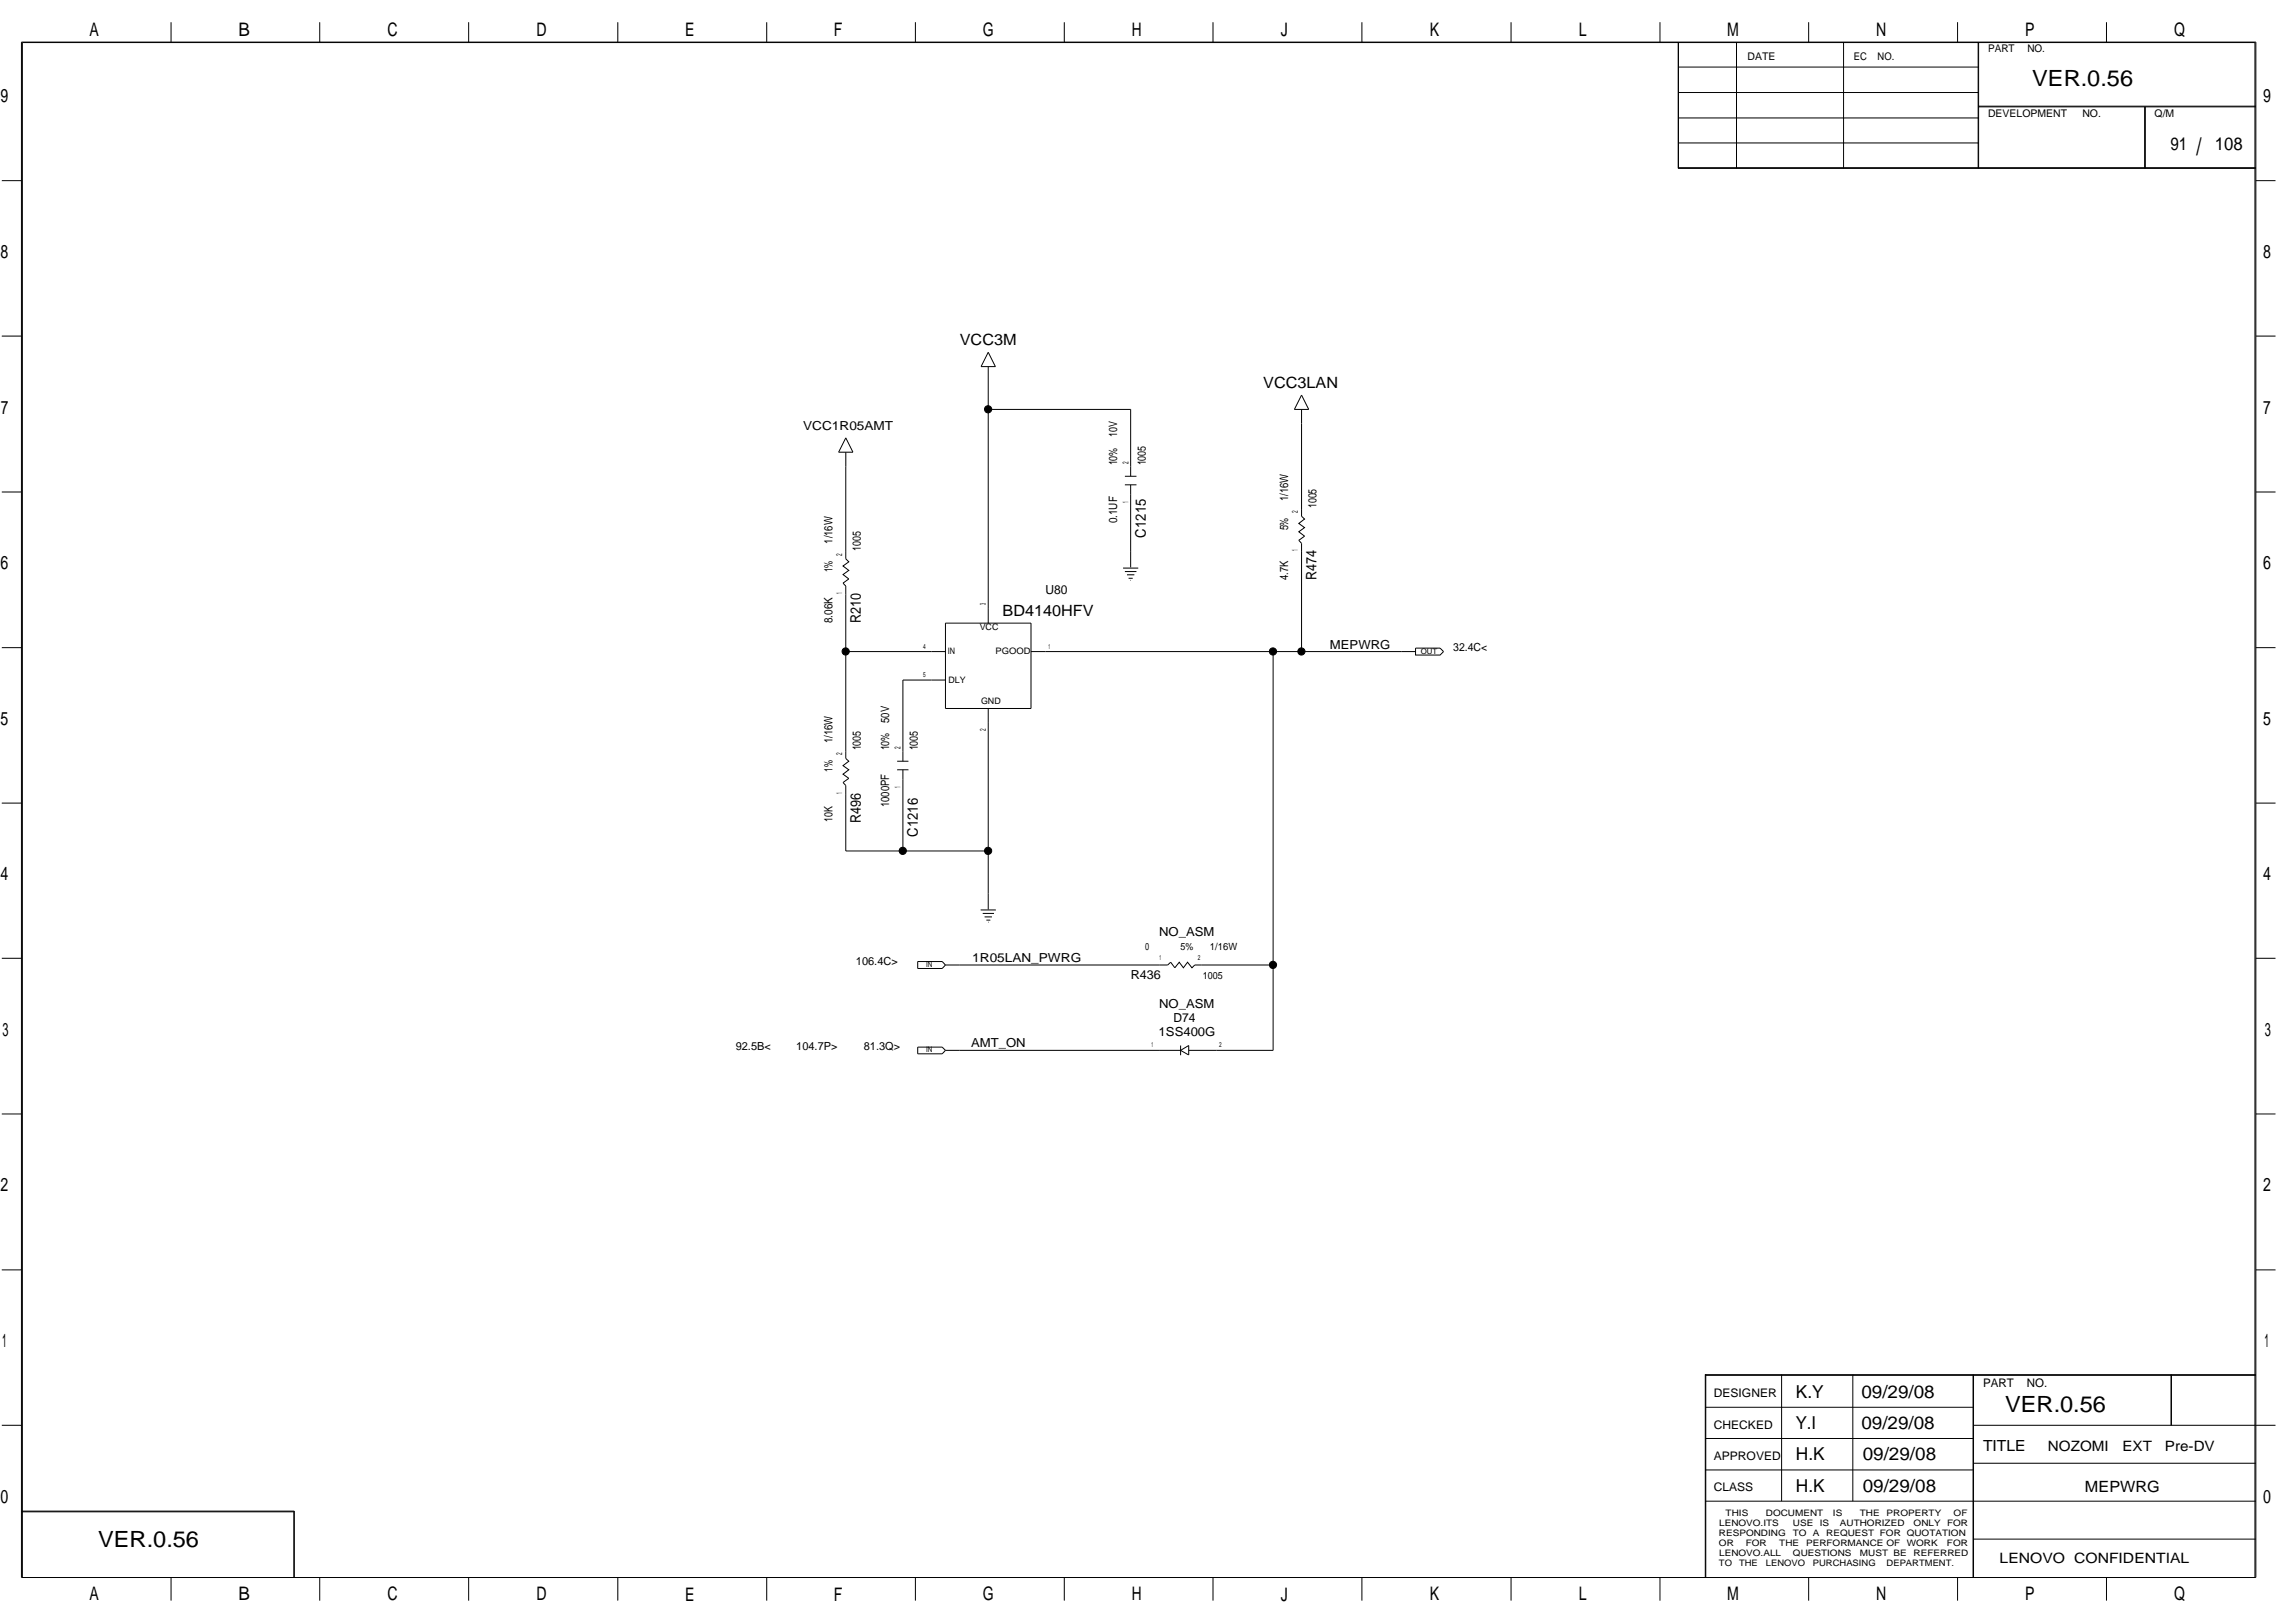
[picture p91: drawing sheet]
<svg xmlns="http://www.w3.org/2000/svg" width="420mm" height="297mm" viewBox="0 0 420 297" stroke-linecap="round" stroke-linejoin="round" font-family="sans-serif">
<defs><g id="words">
<text font-size="4.4" x="402.1" y="28.4">/</text>
<g font-size="4.1">
<text x="372.1" y="15.7">VER.0.56</text>
<text x="367.1" y="258.4">VER.0.56</text>
<text x="18" y="283.2">VER.0.56</text>
</g>
<g font-size="3.4">
<text x="16.4" y="6.6">A</text>
<text x="43.6" y="6.6">B</text>
<text x="70.9" y="6.6">C</text>
<text x="98.2" y="6.6">D</text>
<text x="125.4" y="6.6">E</text>
<text x="152.7" y="6.6">F</text>
<text x="179.9" y="6.6">G</text>
<text x="207.2" y="6.6">H</text>
<text x="234.5" y="6.6">J</text>
<text x="261.8" y="6.6">K</text>
<text x="289" y="6.6">L</text>
<text x="316.2" y="6.6">M</text>
<text x="343.5" y="6.6">N</text>
<text x="370.8" y="6.6">P</text>
<text x="398" y="6.6">Q</text>
<text x=".1" y="18.8">9</text>
<text x="414.3" y="18.8">9</text>
<text x=".1" y="47.2">8</text>
<text x="414.3" y="47.2">8</text>
<text x=".2" y="75.7">7</text>
<text x="414.3" y="75.7">7</text>
<text x=".1" y="104.2">6</text>
<text x="414.3" y="104.2">6</text>
<text x=".1" y="132.7">5</text>
<text x="414.3" y="132.7">5</text>
<text x=".1" y="161.1">4</text>
<text x="414.3" y="161.1">4</text>
<text x=".5" y="189.6">3</text>
<text x="414.6" y="189.6">3</text>
<text x=".1" y="218.1">2</text>
<text x="414.3" y="218.1">2</text>
<text x=".4" y="246.6">1</text>
<text x="414.6" y="246.6">1</text>
<text x=".1" y="275.1">0</text>
<text x="414.3" y="275.1">0</text>
<text x="16.4" y="292.9">A</text>
<text x="43.6" y="292.9">B</text>
<text x="70.9" y="292.9">C</text>
<text x="98.2" y="292.9">D</text>
<text x="125.4" y="292.9">E</text>
<text x="152.7" y="292.9">F</text>
<text x="179.9" y="292.9">G</text>
<text x="207.2" y="292.9">H</text>
<text x="234.5" y="292.9">J</text>
<text x="261.8" y="292.9">K</text>
<text x="289" y="292.9">L</text>
<text x="316.2" y="292.9">M</text>
<text x="343.5" y="292.9">N</text>
<text x="370.8" y="292.9">P</text>
<text x="398" y="292.9">Q</text>
</g>
<g font-size="3.3">
<text x="397.4" y="27.4">91</text>
<text x="405.5" y="27.4">108</text>
<text x="328.8" y="255.8">K.Y</text>
<text x="340.8" y="255.8">09/29/08</text>
<text x="328.7" y="261.6">Y.I</text>
<text x="340.8" y="261.6">09/29/08</text>
<text x="328.8" y="267.3">H.K</text>
<text x="341" y="267.3">09/29/08</text>
<text x="328.8" y="273">H.K</text>
<text x="341" y="273">09/29/08</text>
</g>
<g font-size="2.8">
<text x="175.7" y="63.2">VCC3M</text>
<text x="231.3" y="71">VCC3LAN</text>
<text x="183.5" y="112.7">BD4140HFV</text>
<text x="363" y="265.6">TITLE</text>
<text x="381.7" y="273.1">MEPWRG</text>
</g>
<g font-size="2.7">
<text x="209.8" y="98.4" transform="rotate(-90 209.8 98.4)">C1215</text>
<text x="241" y="106.2" transform="rotate(-90 241 106.2)">R474</text>
<text x="157.6" y="114" transform="rotate(-90 157.6 114)">R210</text>
<text x="157.6" y="150.5" transform="rotate(-90 157.6 150.5)">R496</text>
<text x="168" y="153.2" transform="rotate(-90 168 153.2)">C1216</text>
</g>
<g font-size="2.6">
<text x="374.9" y="265.5">NOZOMI</text>
<text x="388.6" y="265.5">EXT</text>
<text x="396.4" y="265.5">Pre-DV</text>
<text x="366.1" y="286.1">LENOVO CONFIDENTIAL</text>
</g>
<g font-size="2.3">
<text x="147.1" y="78.8">VCC1R05AMT</text>
<text x="191.4" y="108.8">U80</text>
<text x="243.5" y="118.7">MEPWRG</text>
<text x="212.2" y="171.4">NO_ASM</text>
<text x="178" y="176.1">1R05LAN_PWRG</text>
<text x="207" y="179.2">R436</text>
<text x="212.2" y="184.4">NO_ASM</text>
<text x="177.8" y="191.7">AMT_ON</text>
<text x="212.1" y="189.6">1SS400G</text>
<text x="214.8" y="187">D74</text>
</g>
<g font-size="2.2">
<text x="313.8" y="255.7">DESIGNER</text>
<text x="363" y="253.8">PART</text>
<text x="371.1" y="253.8">NO.</text>
<text x="313.8" y="261.5">CHECKED</text>
<text x="313.8" y="267.2">APPROVED</text>
<text x="313.8" y="272.9">CLASS</text>
</g>
<g font-size="2.1">
<text x="204.5" y="80" transform="rotate(-90 204.5 80)">10V</text>
<text x="204.5" y="85.2" transform="rotate(-90 204.5 85.2)">10%</text>
<text x="209.8" y="85.2" transform="rotate(-90 209.8 85.2)">1005</text>
<text x="204.5" y="95.8" transform="rotate(-90 204.5 95.8)">0.1UF</text>
<text x="235.8" y="91.7" transform="rotate(-90 235.8 91.7)">1/16W</text>
<text x="241" y="93" transform="rotate(-90 241 93)">1005</text>
<text x="152.4" y="99.5" transform="rotate(-90 152.4 99.5)">1/16W</text>
<text x="157.6" y="100.8" transform="rotate(-90 157.6 100.8)">1005</text>
<text x="235.8" y="97.1" transform="rotate(-90 235.8 97.1)">5%</text>
<text x="152.4" y="104.7" transform="rotate(-90 152.4 104.7)">1%</text>
<text x="235.8" y="106.2" transform="rotate(-90 235.8 106.2)">4.7K</text>
<text x="152.4" y="114" transform="rotate(-90 152.4 114)">8.06K</text>
<text x="152.4" y="136" transform="rotate(-90 152.4 136)">1/16W</text>
<text x="157.6" y="137.3" transform="rotate(-90 157.6 137.3)">1005</text>
<text x="162.8" y="137.3" transform="rotate(-90 162.8 137.3)">10%</text>
<text x="162.8" y="132.3" transform="rotate(-90 162.8 132.3)">50V</text>
<text x="168" y="137.3" transform="rotate(-90 168 137.3)">1005</text>
<text x="152.4" y="141.2" transform="rotate(-90 152.4 141.2)">1%</text>
<text x="162.8" y="147.7" transform="rotate(-90 162.8 147.7)">1000PF</text>
<text x="152.4" y="150.4" transform="rotate(-90 152.4 150.4)">10K</text>
</g>
<g font-size="2">
<text x="266.1" y="119.2">32.4C&lt;</text>
<text x="156.7" y="176.6">106.4C&gt;</text>
<text x="134.7" y="192.2">92.5B&lt;</text>
<text x="145.8" y="192.2">104.7P&gt;</text>
<text x="158.1" y="192.2">81.3Q&gt;</text>
</g>
<g font-size="1.9">
<text x="319.9" y="11">DATE</text>
<text x="339.4" y="11">EC</text>
<text x="343.7" y="11">NO.</text>
<text x="364" y="9.5">PART</text>
<text x="371.2" y="9.5">NO.</text>
<text x="364" y="21.3">DEVELOPMENT</text>
<text x="381.2" y="21.3">NO.</text>
<text x="394.5" y="21.3">Q/M</text>
</g>
<g font-size="1.8">
<text x="209.6" y="173.9">0</text>
<text x="216.1" y="173.9">5%</text>
<text x="221.5" y="173.9">1/16W</text>
<text x="220.2" y="179.2">1005</text>
</g>
<g font-size="1.6">
<text x="173.5" y="119.7">IN</text>
<text x="179.4" y="115.3">VCC</text>
<text x="182.2" y="119.7">PGOOD</text>
<text x="173.6" y="124.9">DLY</text>
<text x="179.6" y="128.9">GND</text>
<text x="314.7" y="281.2">RESPONDING</text>
<text x="314.7" y="279.3">LENOVO.ITS</text>
<text x="315.9" y="277.5">THIS</text>
<text x="323.3" y="277.5">DOCUMENT</text>
<text x="328.2" y="281.2">TO</text>
<text x="328.2" y="279.3">USE</text>
<text x="331.9" y="281.2">A</text>
<text x="333.2" y="279.3">IS</text>
<text x="334.3" y="281.2">REQUEST FOR QUOTATION</text>
<text x="335.6" y="277.5">IS</text>
<text x="336.8" y="279.3">AUTHORIZED</text>
<text x="340.5" y="277.5">THE</text>
<text x="345.4" y="277.5">PROPERTY</text>
<text x="350.3" y="279.3">ONLY</text>
<text x="356.5" y="279.3">FOR</text>
<text x="357.7" y="277.5">OF</text>
<text x="314.7" y="286.7">TO</text>
<text x="314.7" y="283">OR</text>
<text x="314.7" y="284.9">LENOVO.ALL</text>
<text x="318.4" y="286.7">THE</text>
<text x="319.6" y="283">FOR</text>
<text x="323.3" y="286.7">LENOVO</text>
<text x="325.7" y="283">THE</text>
<text x="328.2" y="284.9">QUESTIONS</text>
<text x="330.7" y="283">PERFORMANCE OF</text>
<text x="331.9" y="286.7">PURCHASING</text>
<text x="340.5" y="284.9">MUST BE</text>
<text x="345.4" y="286.7">DEPARTMENT.</text>
<text x="349.1" y="283">WORK</text>
<text x="350.3" y="284.9">REFERRED</text>
<text x="356.4" y="283">FOR</text>
</g>
<g font-size="1.5">
<text x="206.6" y="84.8" transform="rotate(-90 206.6 84.8)">2</text>
<text x="206.6" y="92" transform="rotate(-90 206.6 92)">1</text>
<text x="237.6" y="93.9" transform="rotate(-90 237.6 93.9)">2</text>
<text x="154.2" y="101.8" transform="rotate(-90 154.2 101.8)">2</text>
<text x="237.6" y="100.9" transform="rotate(-90 237.6 100.9)">1</text>
<text x="154.2" y="108.7" transform="rotate(-90 154.2 108.7)">1</text>
<text x="180.5" y="110.8" transform="rotate(-90 180.5 110.8)">3</text>
<text x="164.8" y="137" transform="rotate(-90 164.8 137)">2</text>
<text x="180.5" y="133.8" transform="rotate(-90 180.5 133.8)">2</text>
<text x="154.2" y="138.3" transform="rotate(-90 154.2 138.3)">2</text>
<text x="154.2" y="145.2" transform="rotate(-90 154.2 145.2)">1</text>
<text x="164.8" y="144.1" transform="rotate(-90 164.8 144.1)">1</text>
</g>
<g font-size="1.4">
<text x="260.1" y="119.7">OUT</text>
<text x="169.5" y="177">IN</text>
<text x="169.5" y="192.6">IN</text>
</g>
<g font-size="1.3">
<text x="169" y="118.7">4</text>
<text x="192" y="118.7">1</text>
<text x="169" y="123.9">5</text>
<text x="212.3" y="175.8">1</text>
<text x="219.3" y="175.8">2</text>
<text x="210.8" y="191.7">1</text>
<text x="223.2" y="191.7">2</text>
</g>
</g></defs>
<g fill="none" stroke="#000" stroke-width=".18">
<path d="M3.9 7.7h409.1v281h-409.1zM31.3 4.1v3.6M58.5 4.1v3.6M85.8 4.1v3.6M113.1 4.1v3.6M140.4 4.1v3.6M167.6 4.1v3.6M194.8 4.1v3.6M222.1 4.1v3.6M249.3 4.1v3.6M276.6 4.1v3.6M303.9 4.1v3.6"/>
<path d="M307.2 7.7v23.1h105.8M307.2 12.3h55M307.2 16.9h55M307.3 7.7v23.1M317.9 7.7v23.1M331.1 4.1v3.6M337.5 7.7v23.1M358.4 4.1v3.6M362.2 7.7v23.1M362.2 19.4h50.8M362.2 19.6h50.8M385.6 4.1v3.6"/>
<path d="M392.6 19.6v11.2M392.8 19.6v11.2M.3 33.1h3.6M307.2 30.7h105.8M307.2 21.6h55M307.3 26.2h54.9M413 33.1h3.6M.3 61.5h3.6M180.9 74.9v39.1M180.9 67.1v7.8h26.1v12.3M180.9 64.5l1.3 2.6h-2.6zM238.3 72.3l1.3 2.6h-2.6z"/>
<path d="M238.3 74.9v19.6l.5 .5-1 .8 1 .8-1 .7 1 .8-1 .8 .5 .5v19.9h-49.5M413 61.5h3.6M.3 90h3.6M154.8 82.8v19.5l.6 .5-1.1 .8 1.1 .8-1.1 .8 1.1 .8-1.1 .7 .5 .6v31.5l.6 .5-1.1 .8 1.1 .8-1.1 .8 1.1 .8-1.1 .7 .5 .6v11.9h10.5M154.8 80.1l1.4 2.7h-2.7zM205.9 87.2h2.2M205.9 88.7h2.2M207 88.7v15.1M413 90h3.6M.3 118.5h3.6M173.1 114h15.7v15.7h-15.7zM173.1 119.3h-18.3"/>
<path d="M205.6 104h2.8M205.9 104.6h2.2M206.3 105.2h1.4M206.6 105.8h.8M207 106.2h.1M233.1 119.3v72.9h-15.5M259.2 119.3h-20.9M259.2 118.6h4.4l.7 .7-.7 .6h-4.4zM413 118.5h3.6M164.2 139.3h2.1M173.1 124.5h-7.8v14.8M180.9 129.7v26h-15.6v-14.8"/>
<path d="M.3 147h3.6M164.2 140.9h2.1M180.9 155.7v10.8M413 147h3.6M.3 175.4h3.6M168 176h4.5l.6 .6-.6 .6h-4.5zM173.1 176.6h40.7l.5-.5 .8 1 .8-1 .8 1 .7-1 .8 1 .5-.5h14.4M179.5 166.5h2.8M179.9 167.2h2.1M180.2 167.8h1.4M180.6 168.4h.7M180.9 168.8h.1"/>
<path d="M413 175.4h3.6M168 191.6h4.5l.6 .6-.6 .7h-4.5zM173.1 192.2h43l1.5-.9v1.8l-1.5-.9M216.1 191.3v1.8M.3 203.9h3.6M413 203.9h3.6M.3 232.4h3.6M413 232.4h3.6M312.2 251.7h100.8M312.2 257.6h49M312.3 251.6v37M326.2 251.6v23.1"/>
<path d="M339.2 251.6v23.1M361.2 251.6v37M361.3 251.6v37M397.5 251.6v9.3M413 251.6h-100.8v37M.3 260.9h3.6M3.9 276.6h50v12M3.9 276.7h50M53.8 276.6v12M312.2 274.7h100.8M312.2 263.3h49M312.2 269h49"/>
<path d="M361.2 267.8h51.8M361.2 260.9h55.4M4.1 288.6v-280.8h408.7v280.8M31.3 288.6v4.3M58.5 288.6v4.3M85.8 288.6v4.3M113.1 288.6v4.3M140.4 288.6v4.3M167.6 288.6v4.3M194.8 288.6v4.3M222.1 288.6v4.3M249.3 288.6v4.3"/>
<path d="M276.6 288.6v4.3M303.9 288.6v4.3M331.1 288.6v4.3M358.4 288.6v4.3M361.2 281.7h51.8M385.6 288.6v4.3"/>
</g>
<g fill="#000" stroke="#000" stroke-width=".18">
<circle cx="180.9" cy="74.9" r=".66"/>
<circle cx="154.8" cy="119.2" r=".66"/>
<circle cx="233" cy="119.2" r=".66"/>
<circle cx="238.3" cy="119.2" r=".66"/>
<circle cx="165.3" cy="155.7" r=".66"/>
<circle cx="180.9" cy="155.7" r=".66"/>
<circle cx="233" cy="176.6" r=".66"/>
</g>
<use href="#words"/>
</svg>
